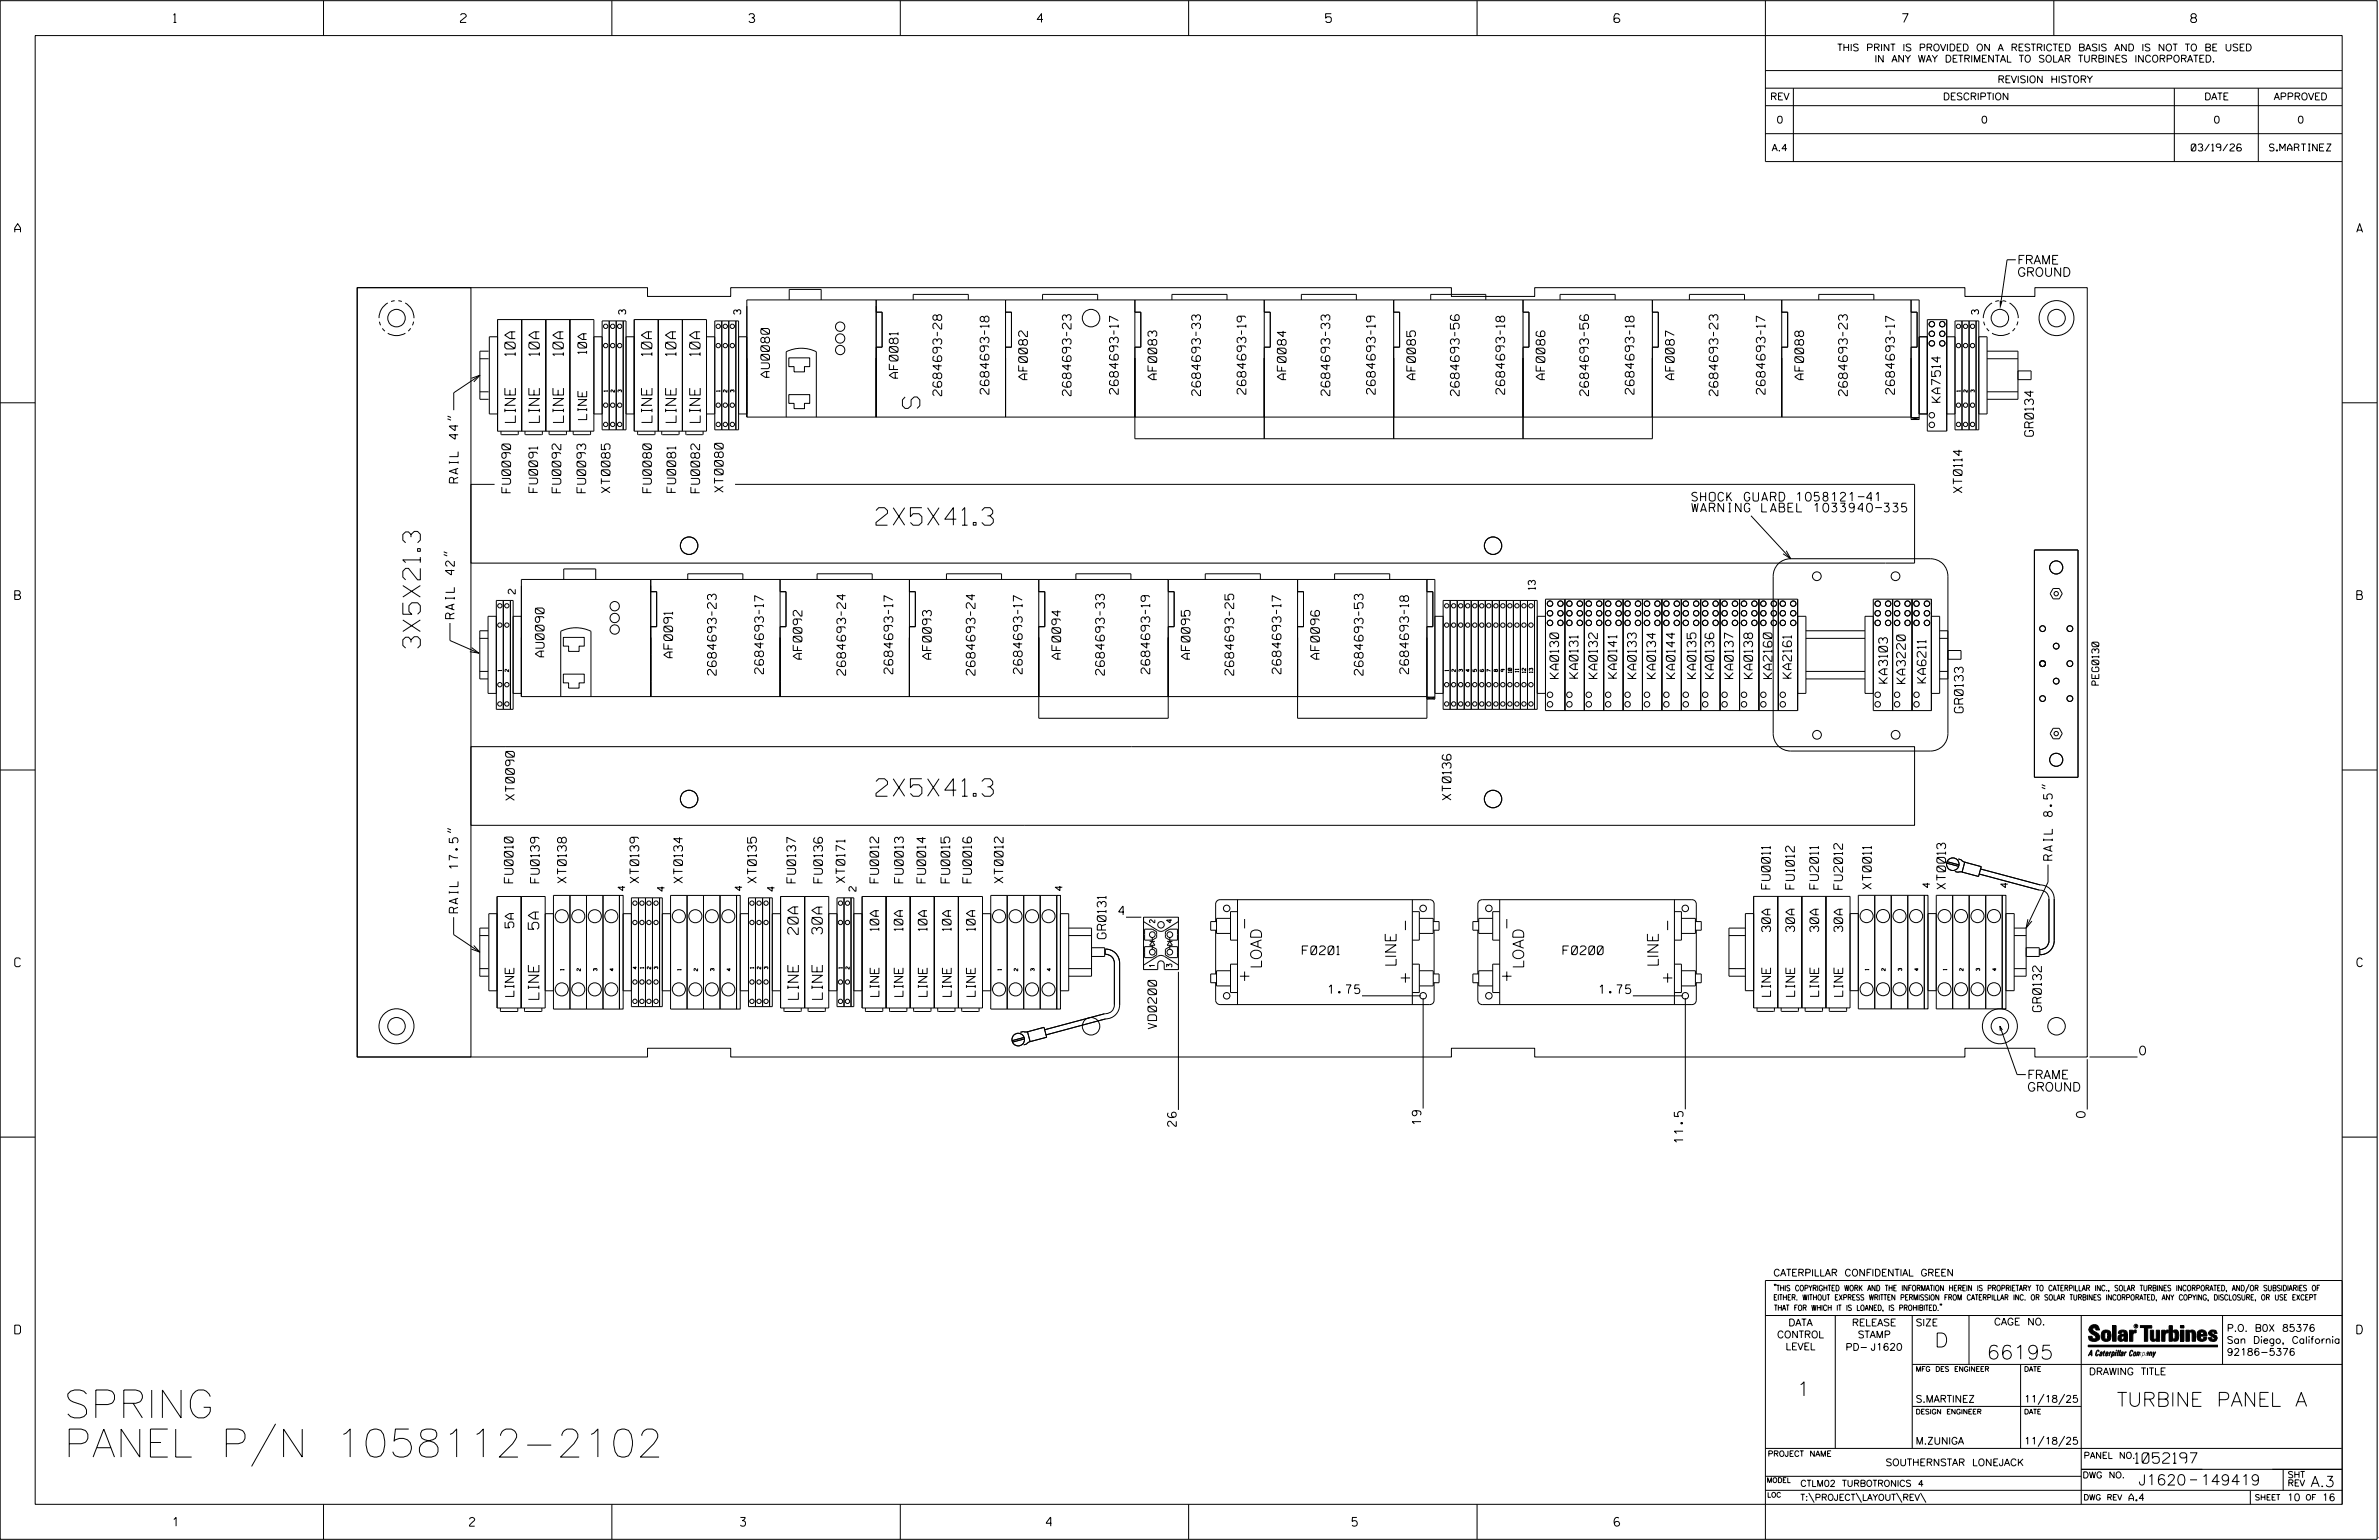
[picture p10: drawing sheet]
<svg xmlns="http://www.w3.org/2000/svg" width="864mm" height="559mm" viewBox="0 0 864 559" stroke-linecap="round" stroke-linejoin="round" font-family="sans-serif">
<defs><g id="words">
<g font-size="10.2">
<text x="23.2" y="514.5">SPRING</text>
<text x="23.2" y="528.7">PANEL P/N 1058112-2102</text>
</g>
<g font-size="6.3">
<text x="333.9" y="148.2" transform="rotate(-90 333.9 148.2)">S</text>
<text x="318" y="190.6">2X5X41.3</text>
<text x="152.6" y="235.2" transform="rotate(-90 152.6 235.2)">3X5X21.3</text>
<text x="318" y="288.9">2X5X41.3</text>
</g>
<g font-size="5.1">
<text x="702.3" y="488.8">D</text>
<text x="721.2" y="493.2">66195</text>
<text x="652.2" y="506.5">1</text>
<text x="768.4" y="510.3">TURBINE PANEL A</text>
</g>
<g font-size="4">
<text x="548.7" y="337.6" transform="rotate(-90 548.7 337.6)">-</text>
<text x="458" y="351.6" transform="rotate(-90 458 351.6)">LOAD</text>
<text x="506.8" y="351" transform="rotate(-90 506.8 351)">LINE</text>
<text x="553.1" y="351.6" transform="rotate(-90 553.1 351.6)">LOAD</text>
<text x="602" y="351" transform="rotate(-90 602 351)">LINE</text>
<text x="607.1" y="357.3" transform="rotate(-90 607.1 357.3)">+</text>
</g>
<g font-size="3.8">
<text x="187" y="129.1" transform="rotate(-90 187 129.1)">10A</text>
<text x="195.8" y="129.1" transform="rotate(-90 195.8 129.1)">10A</text>
<text x="204.5" y="129.1" transform="rotate(-90 204.5 129.1)">10A</text>
<text x="236.6" y="129.1" transform="rotate(-90 236.6 129.1)">10A</text>
<text x="245.4" y="129.1" transform="rotate(-90 245.4 129.1)">10A</text>
<text x="254.1" y="129.1" transform="rotate(-90 254.1 129.1)">10A</text>
<text x="187.1" y="153.3" transform="rotate(-90 187.1 153.3)">LINE</text>
<text x="195.8" y="153.3" transform="rotate(-90 195.8 153.3)">LINE</text>
<text x="204.5" y="153.3" transform="rotate(-90 204.5 153.3)">LINE</text>
<text x="236.7" y="153.3" transform="rotate(-90 236.7 153.3)">LINE</text>
<text x="245.4" y="153.3" transform="rotate(-90 245.4 153.3)">LINE</text>
<text x="254.2" y="153.3" transform="rotate(-90 254.2 153.3)">LINE</text>
<text x="195.6" y="337.2" transform="rotate(-90 195.6 337.2)">5A</text>
<text x="289.8" y="339" transform="rotate(-90 289.8 339)">20A</text>
<text x="298.5" y="339" transform="rotate(-90 298.5 339)">30A</text>
<text x="195.6" y="362.6" transform="rotate(-90 195.6 362.6)">LINE</text>
<text x="289.8" y="362.6" transform="rotate(-90 289.8 362.6)">LINE</text>
<text x="298.5" y="362.6" transform="rotate(-90 298.5 362.6)">LINE</text>
<text x="775.1" y="531">1052197</text>
<text x="776.3" y="538.9">J1620</text>
<text x="798.8" y="538.9">149419</text>
<text x="838.8" y="539.5">A.3</text>
</g>
<g font-size="3.2">
<text x="63" y="8.2">1</text>
<text x="167.2" y="8.2">2</text>
<text x="271.8" y="8.2">3</text>
<text x="376.5" y="8.2">4</text>
<text x="481.2" y="8.2">5</text>
<text x="690.6" y="8.2">7</text>
<text x="795.3" y="8.2">8</text>
<text x="5.4" y="84.3">A</text>
<text x="855.5" y="84.3">A</text>
<text x="732.3" y="95.8">FRAME</text>
<text x="732.3" y="100.3">GROUND</text>
<text x="212.9" y="128.4" transform="rotate(-90 212.9 128.4)">10A</text>
<text x="279.3" y="136.9" transform="rotate(-90 279.3 136.9)">AU0080</text>
<text x="326" y="137.2" transform="rotate(-90 326 137.2)">AF0081</text>
<text x="373" y="137.8" transform="rotate(-90 373 137.8)">AF0082</text>
<text x="419.9" y="137.8" transform="rotate(-90 419.9 137.8)">AF0083</text>
<text x="466.9" y="137.8" transform="rotate(-90 466.9 137.8)">AF0084</text>
<text x="513.8" y="137.8" transform="rotate(-90 513.8 137.8)">AF0085</text>
<text x="560.8" y="137.8" transform="rotate(-90 560.8 137.8)">AF0086</text>
<text x="607.8" y="137.8" transform="rotate(-90 607.8 137.8)">AF0087</text>
<text x="654.7" y="137.8" transform="rotate(-90 654.7 137.8)">AF0088</text>
<text x="341.9" y="143.6" transform="rotate(-90 341.9 143.6)">2684693-28</text>
<text x="359" y="143" transform="rotate(-90 359 143)">2684693-18</text>
<text x="388.8" y="143.6" transform="rotate(-90 388.8 143.6)">2684693-23</text>
<text x="405.9" y="143" transform="rotate(-90 405.9 143)">2684693-17</text>
<text x="435.8" y="143.5" transform="rotate(-90 435.8 143.5)">2684693-33</text>
<text x="452.3" y="143" transform="rotate(-90 452.3 143)">2684693-19</text>
<text x="482.7" y="143.5" transform="rotate(-90 482.7 143.5)">2684693-33</text>
<text x="499.2" y="143" transform="rotate(-90 499.2 143)">2684693-19</text>
<text x="529.7" y="143.6" transform="rotate(-90 529.7 143.6)">2684693-56</text>
<text x="546.2" y="143" transform="rotate(-90 546.2 143)">2684693-18</text>
<text x="576.7" y="143.6" transform="rotate(-90 576.7 143.6)">2684693-56</text>
<text x="593.2" y="143" transform="rotate(-90 593.2 143)">2684693-18</text>
<text x="623.6" y="143.6" transform="rotate(-90 623.6 143.6)">2684693-23</text>
<text x="640.8" y="143" transform="rotate(-90 640.8 143)">2684693-17</text>
<text x="670.6" y="143.6" transform="rotate(-90 670.6 143.6)">2684693-23</text>
<text x="687.7" y="143" transform="rotate(-90 687.7 143)">2684693-17</text>
<text x="704.4" y="146" transform="rotate(-90 704.4 146)">KA7514</text>
<text x="213" y="152.2" transform="rotate(-90 213 152.2)">LINE</text>
<text x="738.2" y="158.3" transform="rotate(-90 738.2 158.3)">GR0134</text>
<text x="166.3" y="175.2" transform="rotate(-90 166.3 175.2)">RAIL 44&quot;</text>
<text x="185.4" y="178.8" transform="rotate(-90 185.4 178.8)">FU0090</text>
<text x="195.2" y="178.7" transform="rotate(-90 195.2 178.7)">FU0091</text>
<text x="203.6" y="178.8" transform="rotate(-90 203.6 178.8)">FU0092</text>
<text x="212.6" y="178.8" transform="rotate(-90 212.6 178.8)">FU0093</text>
<text x="221.5" y="178.8" transform="rotate(-90 221.5 178.8)">XT0085</text>
<text x="236.5" y="178.8" transform="rotate(-90 236.5 178.8)">FU0080</text>
<text x="245.3" y="178.7" transform="rotate(-90 245.3 178.7)">FU0081</text>
<text x="254" y="178.8" transform="rotate(-90 254 178.8)">FU0082</text>
<text x="262.5" y="178.6" transform="rotate(-90 262.5 178.6)">XT0080</text>
<text x="712.2" y="178.8" transform="rotate(-90 712.2 178.8)">XT0114</text>
<text x="614.2" y="185.8">WARNING LABEL 1033940-335</text>
<text x="614.2" y="181.8">SHOCK GUARD 1058121-41</text>
<text x="5.4" y="217.5">B</text>
<text x="855.6" y="217.5">B</text>
<text x="164.9" y="224.5" transform="rotate(-90 164.9 224.5)">RAIL 42&quot;</text>
<text x="197.5" y="238.3" transform="rotate(-90 197.5 238.3)">AU0090</text>
<text x="244.1" y="238.6" transform="rotate(-90 244.1 238.6)">AF0091</text>
<text x="291.1" y="239.2" transform="rotate(-90 291.1 239.2)">AF0092</text>
<text x="338.1" y="239.2" transform="rotate(-90 338.1 239.2)">AF0093</text>
<text x="385" y="239.2" transform="rotate(-90 385 239.2)">AF0094</text>
<text x="432" y="239.2" transform="rotate(-90 432 239.2)">AF0095</text>
<text x="479" y="239.2" transform="rotate(-90 479 239.2)">AF0096</text>
<text x="260" y="245" transform="rotate(-90 260 245)">2684693-23</text>
<text x="277.1" y="244.5" transform="rotate(-90 277.1 244.5)">2684693-17</text>
<text x="307" y="245" transform="rotate(-90 307 245)">2684693-24</text>
<text x="324.1" y="244.5" transform="rotate(-90 324.1 244.5)">2684693-17</text>
<text x="353.9" y="245" transform="rotate(-90 353.9 245)">2684693-24</text>
<text x="371.1" y="244.5" transform="rotate(-90 371.1 244.5)">2684693-17</text>
<text x="400.9" y="245" transform="rotate(-90 400.9 245)">2684693-33</text>
<text x="417.4" y="244.5" transform="rotate(-90 417.4 244.5)">2684693-19</text>
<text x="447.9" y="245" transform="rotate(-90 447.9 245)">2684693-25</text>
<text x="465" y="244.5" transform="rotate(-90 465 244.5)">2684693-17</text>
<text x="494.8" y="245" transform="rotate(-90 494.8 245)">2684693-53</text>
<text x="511.3" y="244.5" transform="rotate(-90 511.3 244.5)">2684693-18</text>
<text x="565.8" y="246.2" transform="rotate(-90 565.8 246.2)">KA0130</text>
<text x="572.8" y="246.1" transform="rotate(-90 572.8 246.1)">KA0131</text>
<text x="579.9" y="246.2" transform="rotate(-90 579.9 246.2)">KA0132</text>
<text x="586.9" y="246.1" transform="rotate(-90 586.9 246.1)">KA0141</text>
<text x="594" y="246.2" transform="rotate(-90 594 246.2)">KA0133</text>
<text x="601" y="246.2" transform="rotate(-90 601 246.2)">KA0134</text>
<text x="608" y="246.2" transform="rotate(-90 608 246.2)">KA0144</text>
<text x="615.6" y="246.2" transform="rotate(-90 615.6 246.2)">KA0135</text>
<text x="622.1" y="246.2" transform="rotate(-90 622.1 246.2)">KA0136</text>
<text x="629.2" y="246.2" transform="rotate(-90 629.2 246.2)">KA0137</text>
<text x="636.2" y="246.2" transform="rotate(-90 636.2 246.2)">KA0138</text>
<text x="643.3" y="246.2" transform="rotate(-90 643.3 246.2)">KA2160</text>
<text x="650.3" y="246.1" transform="rotate(-90 650.3 246.1)">KA2161</text>
<text x="685.2" y="247.9" transform="rotate(-90 685.2 247.9)">KA3103</text>
<text x="691.7" y="248" transform="rotate(-90 691.7 248)">KA3220</text>
<text x="699.1" y="247.8" transform="rotate(-90 699.1 247.8)">KA6211</text>
<text x="712.7" y="258.6" transform="rotate(-90 712.7 258.6)">GR0133</text>
<text x="186.7" y="290.4" transform="rotate(-90 186.7 290.4)">XT0090</text>
<text x="526.7" y="290.3" transform="rotate(-90 526.7 290.3)">XT0136</text>
<text x="745" y="312.2" transform="rotate(-90 745 312.2)">RAIL 8.5&quot;</text>
<text x="186.3" y="320.4" transform="rotate(-90 186.3 320.4)">FU0010</text>
<text x="195.7" y="320.4" transform="rotate(-90 195.7 320.4)">FU0139</text>
<text x="205.6" y="320.4" transform="rotate(-90 205.6 320.4)">XT0138</text>
<text x="231.9" y="320.4" transform="rotate(-90 231.9 320.4)">XT0139</text>
<text x="247.7" y="320.4" transform="rotate(-90 247.7 320.4)">XT0134</text>
<text x="274.6" y="320.4" transform="rotate(-90 274.6 320.4)">XT0135</text>
<text x="288.8" y="320.4" transform="rotate(-90 288.8 320.4)">FU0137</text>
<text x="298.5" y="320.4" transform="rotate(-90 298.5 320.4)">FU0136</text>
<text x="306.7" y="320.3" transform="rotate(-90 306.7 320.3)">XT0171</text>
<text x="319" y="320.4" transform="rotate(-90 319 320.4)">FU0012</text>
<text x="327.9" y="320.4" transform="rotate(-90 327.9 320.4)">FU0013</text>
<text x="336" y="320.4" transform="rotate(-90 336 320.4)">FU0014</text>
<text x="344.8" y="320.4" transform="rotate(-90 344.8 320.4)">FU0015</text>
<text x="352.7" y="320.4" transform="rotate(-90 352.7 320.4)">FU0016</text>
<text x="364.1" y="320.4" transform="rotate(-90 364.1 320.4)">XT0012</text>
<text x="642.6" y="322.6" transform="rotate(-90 642.6 322.6)">FU0011</text>
<text x="651.4" y="322.6" transform="rotate(-90 651.4 322.6)">FU1012</text>
<text x="660.1" y="322.6" transform="rotate(-90 660.1 322.6)">FU2011</text>
<text x="668.9" y="322.7" transform="rotate(-90 668.9 322.7)">FU2012</text>
<text x="679.3" y="322.6" transform="rotate(-90 679.3 322.6)">XT0011</text>
<text x="706.3" y="322.6" transform="rotate(-90 706.3 322.6)">XT0013</text>
<text x="166.2" y="331.2" transform="rotate(-90 166.2 331.2)">RAIL 17.5&quot;</text>
<text x="406.1" y="332">4</text>
<text x="186.5" y="336.7" transform="rotate(-90 186.5 336.7)">5A</text>
<text x="319" y="337.7" transform="rotate(-90 319 337.7)">10A</text>
<text x="327.8" y="337.7" transform="rotate(-90 327.8 337.7)">10A</text>
<text x="336.5" y="337.7" transform="rotate(-90 336.5 337.7)">10A</text>
<text x="345.3" y="337.7" transform="rotate(-90 345.3 337.7)">10A</text>
<text x="354" y="337.7" transform="rotate(-90 354 337.7)">10A</text>
<text x="401.5" y="340.6" transform="rotate(-90 401.5 340.6)">GR0131</text>
<text x="642.7" y="338.1" transform="rotate(-90 642.7 338.1)">30A</text>
<text x="651.4" y="338.1" transform="rotate(-90 651.4 338.1)">30A</text>
<text x="660.2" y="338.1" transform="rotate(-90 660.2 338.1)">30A</text>
<text x="668.9" y="338.1" transform="rotate(-90 668.9 338.1)">30A</text>
<text x="472.8" y="346.4">F0201</text>
<text x="567.4" y="346.4">F0200</text>
<text x="5.4" y="350.8">C</text>
<text x="855.6" y="350.8">C</text>
<text x="186.6" y="361.6" transform="rotate(-90 186.6 361.6)">LINE</text>
<text x="319.1" y="361.6" transform="rotate(-90 319.1 361.6)">LINE</text>
<text x="327.8" y="361.6" transform="rotate(-90 327.8 361.6)">LINE</text>
<text x="336.5" y="361.6" transform="rotate(-90 336.5 361.6)">LINE</text>
<text x="345.3" y="361.6" transform="rotate(-90 345.3 361.6)">LINE</text>
<text x="354" y="361.6" transform="rotate(-90 354 361.6)">LINE</text>
<text x="482.2" y="360.6">1.75</text>
<text x="580.6" y="360.6">1.75</text>
<text x="642.7" y="361.5" transform="rotate(-90 642.7 361.5)">LINE</text>
<text x="651.5" y="361.5" transform="rotate(-90 651.5 361.5)">LINE</text>
<text x="660.2" y="361.5" transform="rotate(-90 660.2 361.5)">LINE</text>
<text x="668.9" y="361.5" transform="rotate(-90 668.9 361.5)">LINE</text>
<text x="741" y="367.1" transform="rotate(-90 741 367.1)">GR0132</text>
<text x="419.9" y="373.3" transform="rotate(-90 419.9 373.3)">VD0200</text>
<text x="776.7" y="382.8">0</text>
<text x="735.9" y="396">GROUND</text>
<text x="735.9" y="391.5">FRAME</text>
<text x="756.9" y="405.5" transform="rotate(-90 756.9 405.5)">0</text>
<text x="427" y="408.7" transform="rotate(-90 427 408.7)">26</text>
<text x="515.8" y="408.1" transform="rotate(-90 515.8 408.1)">19</text>
<text x="611" y="414.7" transform="rotate(-90 611 414.7)">11.5</text>
<text x="5.4" y="484">D</text>
<text x="855.6" y="484">D</text>
<text x="62.8" y="553.8">1</text>
<text x="170.4" y="553.8">2</text>
<text x="268.8" y="553.8">3</text>
<text x="379.8" y="553.8">4</text>
<text x="490.8" y="553.8">5</text>
<text x="585.9" y="553.8">6</text>
</g>
<g font-size="2.5">
<text x="666.9" y="18.5">THIS PRINT IS PROVIDED ON A RESTRICTED BASIS AND IS NOT TO BE USED</text>
<text x="680.5" y="22.6">IN ANY WAY DETRIMENTAL TO SOLAR TURBINES INCORPORATED.</text>
<text x="725.1" y="30">REVISION HISTORY</text>
<text x="642.6" y="36.3">REV</text>
<text x="705.3" y="36.3">DESCRIPTION</text>
<text x="800.2" y="36.3">DATE</text>
<text x="825.4" y="36.3">APPROVED</text>
<text x="644.9" y="44.7">0</text>
<text x="719.1" y="44.7">0</text>
<text x="803.5" y="44.7">0</text>
<text x="834" y="44.7">0</text>
<text x="643.2" y="54.8">A.4</text>
<text x="795.4" y="54.8">03/19/26</text>
<text x="823.8" y="54.8">S.MARTINEZ</text>
<text x="227.1" y="114.1" transform="rotate(-90 227.1 114.1)">3</text>
<text x="268.9" y="114.1" transform="rotate(-90 268.9 114.1)">3</text>
<text x="718.2" y="114.1" transform="rotate(-90 718.2 114.1)">3</text>
<text x="187.1" y="215.5" transform="rotate(-90 187.1 215.5)">2</text>
<text x="557.3" y="213.9" transform="rotate(-90 557.3 213.9)">13</text>
<text x="761.9" y="248.6" transform="rotate(-90 761.9 248.6)">PEG0130</text>
<text x="226.9" y="323.2" transform="rotate(-90 226.9 323.2)">4</text>
<text x="241.2" y="323.4" transform="rotate(-90 241.2 323.4)">4</text>
<text x="269.4" y="323.2" transform="rotate(-90 269.4 323.2)">4</text>
<text x="281.1" y="323.4" transform="rotate(-90 281.1 323.4)">4</text>
<text x="310.7" y="323.4" transform="rotate(-90 310.7 323.4)">2</text>
<text x="385.6" y="323.2" transform="rotate(-90 385.6 323.2)">4</text>
<text x="700.5" y="322" transform="rotate(-90 700.5 322)">4</text>
<text x="728.8" y="322" transform="rotate(-90 728.8 322)">4</text>
<text x="643.8" y="463">CATERPILLAR CONFIDENTIAL GREEN</text>
<text x="645.1" y="485.5">CONTROL</text>
<text x="649.2" y="481.1">DATA</text>
<text x="672.3" y="481.1">RELEASE</text>
<text x="674.4" y="485.5">STAMP</text>
<text x="695.4" y="481.1">SIZE</text>
<text x="723.8" y="480.8">CAGE NO.</text>
<text x="808.4" y="483.1">P.O. B0X 85376</text>
<text x="648.2" y="489.8">LEVEL</text>
<text x="669.9" y="490">PD- J1620</text>
<text x="808.4" y="487.5">San Diego, California</text>
<text x="808.4" y="491.8">92186-5376</text>
<text x="758.3" y="498.9">DRAWING TITLE</text>
<text x="695.4" y="508.9">S.MARTINEZ</text>
<text x="734.8" y="508.9">11/18/25</text>
<text x="695.4" y="524.1">M.ZUNIGA</text>
<text x="734.8" y="524.1">11/18/25</text>
<text x="684.5" y="531.9">SOUTHERNSTAR LONEJACK</text>
<text x="772.8" y="544.6">A.4</text>
<text x="830.2" y="544.6">10</text>
<text x="842.9" y="544.6">16</text>
</g>
<g font-size="2.3">
<text x="756.4" y="529.2">PANEL NO.</text>
<text x="653.5" y="539.4">CTLM02 TURBOTRONICS 4</text>
<text x="756" y="536.3">DWG NO.</text>
<text x="830.4" y="539.3">REV</text>
<text x="830.4" y="536.2">SHT</text>
<text x="653.5" y="544.5">T:\PROJECT\LAYOUT\REV\</text>
</g>
<g font-size="2">
<text x="643.8" y="468.4">&quot;THIS COPYRIGHTED WORK AND THE INFORMATION HEREIN IS PROPRIETARY TO CATERPILLAR INC., SOLAR TURBINES INCORPORATED, AND/OR SUBSIDIARIES OF</text>
<text x="643.8" y="471.8">EITHER. WITHOUT EXPRESS WRITTEN PERMISSION FROM CATERPILLAR INC. OR SOLAR TURBINES INCORPORATED, ANY COPYING, DISCLOSURE, OR USE EXCEPT</text>
<text x="644" y="475.6">THAT FOR WHICH IT IS LOANED, IS PROHIBITED.&quot;</text>
<text x="641.7" y="528.5">PROJECT NAME</text>
<text x="756.3" y="544.3">DWG REV</text>
<text x="818.5" y="544.3">SHEET</text>
<text x="836.9" y="544.3">OF</text>
</g>
<g font-size="1.9">
<text x="419.2" y="334.8" transform="rotate(-90 419.2 334.8)">2</text>
<text x="425.4" y="334.8" transform="rotate(-90 425.4 334.8)">4</text>
<text x="419.2" y="351" transform="rotate(-90 419.2 351)">1</text>
<text x="425.4" y="350.9" transform="rotate(-90 425.4 350.9)">3</text>
</g>
<g font-size="1.8">
<text x="695.4" y="497.6">MFG DES ENGINEER</text>
<text x="734.8" y="497.6">DATE</text>
<text x="695.4" y="513.1">DESIGN ENGINEER</text>
<text x="734.8" y="513.1">DATE</text>
<text x="641.3" y="538">MODEL</text>
<text x="641.5" y="543.3">LOC</text>
</g>
<g font-size="1.3">
<text x="220.5" y="142.1" transform="rotate(-90 220.5 142.1)">1</text>
<text x="223" y="142.3" transform="rotate(-90 223 142.3)">2</text>
<text x="225.6" y="142.3" transform="rotate(-90 225.6 142.3)">3</text>
<text x="261.4" y="142.1" transform="rotate(-90 261.4 142.1)">1</text>
<text x="263.9" y="142.3" transform="rotate(-90 263.9 142.3)">2</text>
<text x="266.5" y="142.3" transform="rotate(-90 266.5 142.3)">3</text>
<text x="711.6" y="142.1" transform="rotate(-90 711.6 142.1)">1</text>
<text x="714.1" y="142.3" transform="rotate(-90 714.1 142.3)">2</text>
<text x="716.7" y="142.3" transform="rotate(-90 716.7 142.3)">3</text>
<text x="182.1" y="243.5" transform="rotate(-90 182.1 243.5)">1</text>
<text x="184.6" y="243.7" transform="rotate(-90 184.6 243.7)">2</text>
<text x="525.8" y="243.5" transform="rotate(-90 525.8 243.5)">1</text>
<text x="528.3" y="243.7" transform="rotate(-90 528.3 243.7)">2</text>
<text x="530.9" y="243.7" transform="rotate(-90 530.9 243.7)">3</text>
<text x="533.4" y="243.7" transform="rotate(-90 533.4 243.7)">4</text>
<text x="536" y="243.7" transform="rotate(-90 536 243.7)">5</text>
<text x="538.5" y="243.7" transform="rotate(-90 538.5 243.7)">6</text>
<text x="541.1" y="243.7" transform="rotate(-90 541.1 243.7)">7</text>
<text x="543.6" y="243.7" transform="rotate(-90 543.6 243.7)">8</text>
<text x="546.2" y="243.7" transform="rotate(-90 546.2 243.7)">9</text>
<text x="548.7" y="244.1" transform="rotate(-90 548.7 244.1)">10</text>
<text x="551.3" y="243.9" transform="rotate(-90 551.3 243.9)">11</text>
<text x="553.8" y="244.1" transform="rotate(-90 553.8 244.1)">12</text>
<text x="556.4" y="244.1" transform="rotate(-90 556.4 244.1)">13</text>
<text x="204.7" y="352.1" transform="rotate(-90 204.7 352.1)">1</text>
<text x="210.7" y="352.3" transform="rotate(-90 210.7 352.3)">2</text>
<text x="216.7" y="352.3" transform="rotate(-90 216.7 352.3)">3</text>
<text x="222.7" y="352.3" transform="rotate(-90 222.7 352.3)">4</text>
<text x="231.1" y="351.6" transform="rotate(-90 231.1 351.6)">4</text>
<text x="233.7" y="351.4" transform="rotate(-90 233.7 351.4)">1</text>
<text x="236.2" y="351.6" transform="rotate(-90 236.2 351.6)">2</text>
<text x="238.8" y="351.6" transform="rotate(-90 238.8 351.6)">3</text>
<text x="247.2" y="352.1" transform="rotate(-90 247.2 352.1)">1</text>
<text x="253.2" y="352.3" transform="rotate(-90 253.2 352.3)">2</text>
<text x="259.2" y="352.3" transform="rotate(-90 259.2 352.3)">3</text>
<text x="265.2" y="352.3" transform="rotate(-90 265.2 352.3)">4</text>
<text x="273.6" y="351.4" transform="rotate(-90 273.6 351.4)">1</text>
<text x="276.2" y="351.6" transform="rotate(-90 276.2 351.6)">2</text>
<text x="278.7" y="351.6" transform="rotate(-90 278.7 351.6)">3</text>
<text x="305.7" y="351.4" transform="rotate(-90 305.7 351.4)">1</text>
<text x="308.3" y="351.6" transform="rotate(-90 308.3 351.6)">2</text>
<text x="363.4" y="352.1" transform="rotate(-90 363.4 352.1)">1</text>
<text x="369.4" y="352.3" transform="rotate(-90 369.4 352.3)">2</text>
<text x="375.4" y="352.3" transform="rotate(-90 375.4 352.3)">3</text>
<text x="381.4" y="352.3" transform="rotate(-90 381.4 352.3)">4</text>
<text x="678.4" y="352" transform="rotate(-90 678.4 352)">1</text>
<text x="684.4" y="352.2" transform="rotate(-90 684.4 352.2)">2</text>
<text x="690.3" y="352.2" transform="rotate(-90 690.3 352.2)">3</text>
<text x="696.3" y="352.2" transform="rotate(-90 696.3 352.2)">4</text>
<text x="706.7" y="352" transform="rotate(-90 706.7 352)">1</text>
<text x="712.7" y="352.2" transform="rotate(-90 712.7 352.2)">2</text>
<text x="718.6" y="352.2" transform="rotate(-90 718.6 352.2)">3</text>
<text x="724.6" y="352.2" transform="rotate(-90 724.6 352.2)">4</text>
</g>
<text font-size=".9" x="775.1" y="481.7">R</text>
</g></defs>
<g fill="none" stroke="#000" stroke-width=".36">
<path d="M.1 .2h862.8v558.4h-862.8zM12.8 12.9h837.4v533h-837.4zM117.4 .2v12.7M222.1 .2v12.7M326.8 .2v12.7M431.5 .2v12.7M536.2 .2v12.7M587.9 5.5l-.5-.5h-1l-.5 1v1.7l.5 .4h1l.6-.4v-.6l-.6-.5h-1l-.5 .5M640.9 .2v58.4h209.3M745.6 .2v12.7M640.9 25.6h209.3M640.9 32h209.3"/>
<path d="M640.9 38.3h209.3M651 32v26.6M789.3 32v26.6M819.8 32v26.6M640.9 48.5h209.3M731.8 94.3h-3.2l-2.2 14.8M129.6 104.4h105.5v3.2h30.2v-3.2h261.6v3.2h30.2v-3.2h156.2v3.2h25.4v-3.2h19v279.1h-19v-3.1h-25.4v3.1h-156.2v-3.1h-30.2v3.1h-261.6v-3.1h-30.2v3.1h-105.5zM129.7 104.4h41.3v279.1h-41.3zM137.7 116.7l.4 1.3M138.8 119.2l.9 1M140.8 109.9a6.3 6.3 0 0 0-3.2 5.5M143.3 109.1l-1.3 .3"/>
<path d="M144.6 109.1l1.3 .3M147.1 109.9a6.3 6.3 0 0 1 3.2 5.6M149.1 119.1l-.9 1.1M150.1 116.7l-.4 1.3M180.6 116h35v40.5h-35zM189.4 116v40.5M198.1 116v40.5M206.9 116v40.5M218.6 116.5h8.7v39.5h-8.7zM221.2 116.5v39.5M223.7 116.5v39.5M226.2 116.5v39.5"/>
<path d="M230.2 116h26.3v40.5h-26.3zM239 116v40.5M247.7 116v40.5M259.5 116.5h8.6v39.5h-8.6zM262 116.5v39.5M264.5 116.5v39.5M267.1 116.5v39.5M286.5 108.8v-3.8h11.6v3.8M318.1 113.3h2.1v12.7h-2.1M318.1 108.8v42.5M331.5 108.8v-2h20v2M365 113.3h2.2v12.7h-2.2"/>
<path d="M365 108.8v42.5M378.5 108.8v-2h20v2M412 113.3h2.1v12.7h-2.1M412 108.8v50.4h187.8v-50.4M425.4 108.8v-2h20v2M458.9 113.3h2.2v12.7h-2.2M458.9 108.8v50.4M472.4 108.8v-2h20v2M505.9 113.3h2.2v12.7h-2.2M505.9 108.8v50.4M519.4 108.8v-2h20v2M552.9 113.3h2.1v12.7h-2.1"/>
<path d="M552.9 108.8v50.4M566.3 108.8v-2h20v2M599.8 113.3h2.2v12.7h-2.2M613.3 108.8v-2h20v2M646.8 113.3h2.1v12.7h-2.1M646.8 108.8v42.5M660.2 108.8v-2h20v2M693.7 108.8v43.4M693.7 113.3h2.2v12.7h-2.2M699.6 116h7.1v40.4h-7.1zM709.7 116.5h8.6v39.5h-8.6zM712.2 116.5v39.5"/>
<path d="M714.8 116.5v39.5M717.3 116.5v39.5M720.1 116.7l.4 1.3M721.2 119.1l.9 1M723.1 109.9a6.3 6.3 0 0 0-3.2 5.5M725.6 109.1l-1.3 .3M727 109.1l1.3 .3M729.5 109.9a6.3 6.3 0 0 1 3.1 5.5M731.4 119.1l-.8 1M732.5 116.7l-.4 1.3M147.2 120.9a6.4 6.4 0 0 1-6.4 0M171.1 137.3l3.1-1.1-2.2 2.4"/>
<path d="M174.2 136.2l-9.5 6.3v6.3M174.2 130.2h3.2M177.4 127.4h-3.2v17.5h3.2M180.6 122.2h-3v28h3M215.6 122.2h3M227.3 122.2h2.9M256.5 122.2h3M268.1 122.2h3M286.3 129.9h7.6v3.1h-1.9v1.9h-3.7v-1.9h-2zM696.7 122.2h2.9M706.7 122.2h3M718.3 122.2h3v28h-3"/>
<path d="M721.3 127.4h11.2v17.5h-11.2M721.3 130.2h11.2M729.5 120.9a6.4 6.4 0 0 1-6.4 0M732.5 134.6h4.8v3.2h-4.8M.1 146.2h12.7M162.5 152l1.2 .5M162.5 151l1.2 .5M174.2 142.2h3.2M181.9 156.5v.9l.2 .3h5.8l.2-.3v-.9M190.6 156.5v.9l.3 .3h5.7l.3-.3v-.9M199.3 156.5v.9l.3 .3h5.8l.2-.3v-.9M208.1 156.5v.9l.2 .3h5.8l.3-.3v-.9"/>
<path d="M215.6 150.2h3M227.3 150.2h2.9M231.5 156.5v.9l.2 .3h5.8l.3-.3v-.9M240.2 156.5v.9l.3 .3h5.7l.3-.3v-.9M249 156.5v.9l.2 .3h5.8l.2-.3v-.9M256.5 150.2h3M268.1 150.2h3M285.4 151.3v-23.7a12.4 12.4 0 0 1 10.9 0v23.7M286.3 143.2h7.6v3.2h-1.9v1.9h-3.7v-1.9h-2zM693.7 151.3h-422.6v-42.5h425.6v43.4M693.7 152.2h3M696.7 150.2h2.9"/>
<path d="M696.7 152.2l-3-.7h3l-3 .7M706.7 150.2h3M721.3 142.2h11.2M850.2 146.2h12.7M179.5 175.8h-8.5v28.5h513.3M266.8 175.8h428.2v28.5h-10.6M635.6 187.1l14.4 15.6M648.4 199.8l1.6 2.9-2.7-1.8M738.5 199.6h15.8v82.4h-15.8zM161.1 201.2l1.2 .5M161.1 200.2l1.2 .5M180.2 217.9h6.1v39.5h-6.1z"/>
<path d="M182.7 217.9v39.5M185.3 217.9v39.5M204.6 210.3v-3.9h11.7v3.9M236.2 214.7h2.2v12.7h-2.2M236.2 210.3v42.5M249.7 210.3v-2.1h20v2.1M283.2 214.7h2.1v12.7h-2.1M283.2 210.3v42.5M296.6 210.3v-2.1h20v2.1M330.1 214.7h2.2v12.7h-2.2M330.1 210.3v42.5M343.6 210.3v-2.1h20v2.1"/>
<path d="M377.1 214.7h2.2v12.7h-2.2M377.1 210.3v50.3h47v-50.3M390.6 210.3v-2.1h19.9v2.1M424.1 214.7h2.1v12.7h-2.1M437.5 210.3v-2.1h20v2.1M471 214.7h2.2v12.7h-2.2M484.5 210.3v-2.1h20v2.1M518 210.3v50.3h-47v-50.3M518 214.7h2.1v12.7h-2.1M523.9 217.9h34.1v39.5h-34.1zM526.4 217.9v39.5M529 217.9v39.5"/>
<path d="M531.5 217.9v39.5M534.1 217.9v39.5M536.6 217.9v39.5M539.2 217.9v39.5M541.7 217.9v39.5M544.3 217.9v39.5M546.8 217.9v39.5M549.4 217.9v39.5M551.9 217.9v39.5M554.5 217.9v39.5M557 217.9v39.5M561 217.4h91.6v40.4h-91.6z"/>
<path d="M568.1 217.4v40.4M575.1 217.4v40.4M582.2 217.4v40.4M589.2 217.4v40.4M596.2 217.4v40.4M603.3 217.4v40.4M610.3 217.4v40.4M617.4 217.4v40.4M624.4 217.4v40.4M631.5 217.4v40.4M638.5 217.4v40.4M645.5 204.6l2.4-1.5 2.1-.4h50.8a6.3 6.3 0 0 1 6.3 6.4v57.1a6.3 6.3 0 0 1-6.3 6.3h-50.8a6.3 6.3 0 0 1-6.3-6.3v-57.1l.3-2.1z"/>
<path d="M645.5 217.4v40.4M680 217.4h21.1v40.4h-21.1zM687 217.4v40.4M694.1 217.4v40.4M745.3 213.5h2.2l1.1 1.9-1.1 1.9h-2.2l-1.1-1.9zM163.3 226.1v6.3l10.5 4.6M171.2 235l2.6 2-3.2-.5M174.2 231.6h3M177.2 228.9h-3v17.4h3M180.2 223.6h-3v28h3M186.3 223.6h3M204.5 231.3h7.6v3.2h-1.9v1.9h-3.8v-1.9h-1.9z"/>
<path d="M520.9 223.6h3M558 223.6h3M652.6 223.6h3v28h-3M655.6 231.6h21.4M655.6 228.9h21.4M680 223.6h-3v28h3M701.1 223.6h3v28h-3M704.1 231.6h3M704.1 228.9h3M707.1 236h4.8v3.2h-4.8M174.2 243.6h3M186.3 251.6h3"/>
<path d="M203.6 252.8v-23.7a12.5 12.5 0 0 1 10.9 0v23.7M204.5 244.6h7.6v3.2h-1.9v1.9h-3.8v-1.9h-1.9zM518 252.8h-328.7v-42.5h331.6v43.3M518 252.9l2.9 .7h-2.9l2.9-.7zM520.9 251.6h3M558 251.6h3M655.6 243.6h21.4M655.6 246.3h21.4M704.1 243.6h3M704.1 246.3h3M.1 279.4h12.7M171 270.9h524v28.6h-524z"/>
<path d="M745.3 264.3h2.2l1.1 1.9-1.1 1.9h-2.2l-1.1-1.9zM850.2 279.4h12.7M741.2 285.7l1.3 .5M741.2 284.7l1.3 .6M162.4 301.6l1.3 .5M162.4 300.6l1.3 .5M706.6 313.2l4.4 1.2M706.8 312.7l4.4 1.1M709.6 316.2l1.1 .3h1.8M710.9 311.7l1 .3 1.6 .9M713.2 312.8l6 1.7-1 3.5-5.9-1.6zM719 315.3l21.6 5.8a5.1 5.1 0 0 1 5.1 5.1v15.1a5.1 5.1 0 0 1-5.2 5.1v-1.9a3.2 3.2 0 0 0 3.3-3.2v-15.1a3.3 3.3 0 0 0-3.7-3.3l-21.6-5.8"/>
<path d="M743.4 313.7v6.4l-7.9 16.7M164.7 332.8v6.3l9.5 6.4M174.2 339.5h3.1M177.3 336.8h-3.1v17.4h3.1M180.4 331.5h-3v28h3M180.4 325.3h17.5v40.5h-17.5zM189.2 325.3v40.5M197.9 331.5h3M200.9 324.9h24v41.2h-24zM206.9 324.9v41.2M212.9 324.9v41.2M218.9 324.9v41.2"/>
<path d="M224.9 324.9h1.3v41.2h-1.3zM229.2 331.5h-3v28h3M229.2 325.8h11.2v39.5h-11.2zM231.8 325.8v39.5M234.3 325.8v39.5M236.9 325.8v39.5M239.4 325.8v39.5M240.4 331.5h3M243.4 324.9h24v41.2h-24zM249.4 324.9v41.2M255.4 324.9v41.2M261.4 324.9v41.2"/>
<path d="M267.4 324.9h1.3v41.2h-1.3zM271.7 325.8h8.7v39.5h-8.7zM271.7 331.5h-3v28h3M274.2 325.8v39.5M276.8 325.8v39.5M279.4 325.8v39.5M280.4 331.5h3M283.4 325.3h17.4v40.5h-17.4zM292.1 325.3v40.5M300.8 331.5h3M303.8 325.8h6.2v39.5h-6.2zM306.4 325.8v39.5"/>
<path d="M308.9 325.8v39.5M310 331.5h2.9M312.9 325.3h43.8v40.5h-43.8zM321.7 325.3v40.5M330.4 325.3v40.5M339.2 325.3v40.5M347.9 325.3v40.5M356.7 331.5h3M359.7 324.9h23.9v41.2h-23.9zM365.6 324.9v41.2M371.6 324.9v41.2M377.6 324.9v41.2"/>
<path d="M383.6 324.9h1.4v41.2h-1.4zM385 331.5h2.9v28h-2.9zM387.9 336.8h8.3v17.4h-8.3M387.9 339.5h8.3M408.8 332.8h5.5M415.1 332.8h12.7v19h-5.2v-2a1.18 1.18 0 0 0-1.2-1.1 1.18 1.18 0 0 0-1.1 1.1v2h-5.2zM415.1 334.4l5.1 3.2a2.21 2.21 0 0 0 2.5 0l5.1-3.2M415.5 337.1h2.8l1.6 1v2.1l-1.6 .9h-2.8zM423.1 338.1l1.5-1h2.8v4h-2.8l-1.5-.9zM441.3 334.4v-6.4a1.63 1.63 0 0 1 1.6-1.5h76.1a1.57 1.57 0 0 1 1.6 1.5v6.4M441.3 337.5v15.9M441.6 334.4h-2.1v3.1h2.1"/>
<path d="M446.7 333.2h-5.1v5.5h5.1M449.2 330.8h-2.5v10.3h2.5M449.2 326.5v38M451.8 333.5v3.4M510.2 334.1v3.4M512.7 330.8h2.5v10.3h-2.5M512.7 326.5v38M515.2 333.2h5.1v5.5h-5.1M520.3 334.4h2.1v3.1h-2.1M520.6 337.5v15.9M536.5 334.4v-6.4a1.57 1.57 0 0 1 1.6-1.5h76.1a1.57 1.57 0 0 1 1.6 1.5v6.4M536.5 337.5v15.9"/>
<path d="M536.8 334.4h-2.1v3.1h2.1M541.9 333.2h-5.1v5.5h5.1M544.4 326.5v38M544.4 330.8h-2.5v10.3h2.5M605.4 334.1v3.4M607.8 330.8h2.6v10.3h-2.6M607.8 326.5v38M610.4 333.2h5.1v5.5h-5.1M615.5 334.4h2.1v3.1h-2.1M615.8 337.5v15.9M627.6 339.5h6M633.6 336.8h-6v17.4h6"/>
<path d="M636.6 325.3h35v40.4h-35zM636.6 331.5h-3v28h3M645.3 325.3v40.4M654.1 325.3v40.4M662.8 325.3v40.4M671.6 331.5h3M674.6 324.9h23.9v41.2h-23.9zM680.5 324.9v41.2M686.5 324.9v41.2M692.5 324.9v41.2M698.5 324.9h1.4v41.2h-1.4zM702.9 331.5h-3v28h3"/>
<path d="M702.9 324.9h23.9v41.2h-23.9zM708.8 324.9v41.2M714.8 324.9v41.2M720.8 324.9v41.2M726.8 324.9h1.4v41.2h-1.4zM728.2 331.5h3v28h-3zM731.2 339.5h4.3M731.2 336.8h4.3M735.5 336.8v17.4h-4.3M736.1 333.6l-.6 3.2 2.1-2.6M172 343.1l2.2 2.4-3.1-1.1M174.2 351.5h3.1"/>
<path d="M197.9 359.5h3M240.4 359.5h3M280.4 359.5h3M300.8 359.5h3M310 359.5h2.9M356.7 359.5h3M387.9 351.5h8.3M396.2 343.9h4.8v3.2h-4.8M415.1 350.2l5.1-3.2a2.4 2.4 0 0 1 2.5 0l5.1 3.2M415.5 343.5h2.8l1.6 1v2l-1.6 1h-2.8zM417.3 341.6h1.9M418.3 340.2v1.4"/>
<path d="M418.3 343v1.5M418.3 341.6l.9 1.4h-1.9zM423.1 344.5l1.5-1h2.8v4h-2.8l-1.5-1zM423.7 341.6h1.9M424.6 340.2v1.4M424.6 343v1.5M424.6 341.6l1 1.4h-1.9zM427.8 352.6v50.1M441.3 356.6v6.3a1.63 1.63 0 0 0 1.6 1.6h76.1a1.57 1.57 0 0 0 1.6-1.6v-6.3M441.6 353.4h-2.1v3.2h2.1M446.7 352.2h-5.1v5.6h5.1M449.2 349.8h-2.5v10.4h2.5"/>
<path d="M450.1 354.2h3.4M451.8 352.5v3.4M508.5 354.9h3.4M510.2 353.2v3.4M512.7 349.8h2.5v10.4h-2.5M515.2 352.2h5.1v5.6h-5.1M520.3 353.4h2.1v3.2h-2.1M536.5 356.6v6.3a1.57 1.57 0 0 0 1.6 1.6h76.1a1.57 1.57 0 0 0 1.6-1.6v-6.3M536.8 353.4h-2.1v3.2h2.1M541.9 352.2h-5.1v5.6h5.1M544.4 349.8h-2.5v10.4h2.5M545.3 354.2h3.4"/>
<path d="M547 352.5v3.4M607.8 349.8h2.6v10.4h-2.6M610.4 352.2h5.1v5.6h-5.1M615.5 353.4h2.1v3.2h-2.1M627.6 351.5h6M671.6 359.5h3M731.2 351.5h4.3M735.5 343.9h4.8v3.2h-4.8M181.6 365.8v1l.3 .2h5.8l.3-.2v-1M190.4 365.8v1l.2 .2h5.9l.2-.2v-1M284.6 365.8v1l.2 .2h5.8l.3-.2v-1M293.3 365.8v1l.3 .2h5.8l.2-.2v-1"/>
<path d="M314.1 365.8v1l.3 .2h5.8l.3-.2v-1M322.9 365.8v1l.2 .2h5.9l.2-.2v-1M331.6 365.8v1l.3 .2h5.8l.3-.2v-1M340.4 365.8v1l.2 .2h5.8l.3-.2v-1M349.1 365.8v1l.3 .2h5.8l.2-.2v-1M371.8 376.4l-4.4 1.2M371.9 377l-4.4 1.1M373 374.4l6-1.6 .9 3.6-6 1.6zM373.2 374.3h-1.7l-1.1 .3M374.2 377.9l-1.6 .9-1 .3M379.2 373.7l21.7-5.8a3.3 3.3 0 0 0 3.6-3.3v-15.1a3.1 3.1 0 0 0-3.3-3.2v-1.9a5.1 5.1 0 0 1 5.2 5.1v15.1a5.1 5.1 0 0 1-5 5.1l-21.7 5.8M494.4 361.4h21.4"/>
<path d="M516.6 362.1v40.1M592.7 361.4h18.3M611.8 362.1v40.4M637.8 365.7v1l.3 .3h5.8l.2-.3v-1M646.6 365.7v1l.2 .3h5.8l.3-.3v-1M655.3 365.7v1l.3 .3h5.8l.2-.3v-1M664 365.7v1l.3 .3h5.8l.2-.3v-1M726 372.4l6.2 17.5h3.2M726.9 373.7l-.9-1.3 .1 1.6M757.7 384.4v18.2M758.5 383.5h17.4M.1 412.6h12.7"/>
<path d="M850.2 412.6h12.7M640.9 477.3h209.3M644.2 466.1l-.1 .4M644.7 466.1l-.2 .4M666.2 477.3v48.3M694.2 477.3v48.3M704.4 473.3l-.1 .4M704.8 473.3l-.1 .4M714.8 477.3v17.8M755.5 477.3v68.6M806.8 477.3v17.8M816.5 466l-1.4 3.1"/>
<path d="M850.2 464.6h-209.3v94M850.2 464.8v81.1M694.2 495.1h156M733.5 495.1v30.5M758.6 481.4a2.02 2.02 0 0 1 3.1-.1l.5 1.3h-1.3l-.2-.6-.4-.2-.6 .1-.1 .4 .4 .7a2.46 2.46 0 0 1 2.2 2.9 2.83 2.83 0 0 1-3.8 .3l-.3-1.3h1.3l.2 .7 .6 .3 .5-.2 .2-.5-.4-.6-1.9-1.2-.4-.9zM759.2 491.3h-.7l.7-1.2v1.9h.2l-.1-2.1-1.3 2.1 .5-.5h.7M761.3 490l.3-.2 .4 .3-.1 .3-.3-.4-.4 .3-.3 1.6h.4l.4-.5-.3 .6-.4 .1-.3-.4zM762.6 490.6l.5-.1-.1 1.4h-.9a.74 .74 0 0 1 .9-.8l-.3 .7-.5 .1 .2-.5 .6-.2v-.5l-.7 .2zM763 483.2a2.17 2.17 0 0 1 3.1 0l.3 1.4-.3 1.5a2.17 2.17 0 0 1-3.1 0l-.3-1.5zM763.6 490.5l.4-.4 .2 .6h-.3l-.3 .9 .2 .4-.3-.1zM764.1 483.7l.5-.4 .4 .3v2.2l-.4 .2-.5-.2zM764.6 491.1l.6 .2v-.7l-.4-.1-.4 .6-.1 .8h.6"/>
<path d="M764.6 491.1l-.1 .8h.4M764.6 482.6v.8M764.8 490.7l.4 .1v.3h-.6zM765 491.5l-.1 .4zM766 490.5l-.5 1.5zM766 490.8l.4-.3-.4 .4M766.9 481h1.3v5.7h-1.3zM767 490.8l.5 .1-.3 .8-.4 .2zM767.3 490.5h-.5l-.5 2M767.3 490.5a.8 .8 0 0 1 .2 1 .8 .8 0 0 1-.9 .4l-.1 .6M767.3 490.5l-.1 .2M768.1 490.5l-.4 1.5z"/>
<path d="M768.2 489.9h.3l-.1 .2h-.2zM769 489.9l-.5 2.1zM769.7 489.9l-.6 2.1zM770.1 491.4l.5-.3-.5 .8zM770.4 491.9h.1M770.6 491.1l.1-.4-.7 .2 .1-.3 .6-.1 .2 .3-.5 1.1M770.6 491.1a.74 .74 0 0 0-.8 .8h.6M771 484.8h-.7l-.3 .6 .4 .7 .5-.3 .1-2.4h-.8l-.1 .4h-1.2a1.71 1.71 0 0 1 1.8-1.3 1.71 1.71 0 0 1 1.6 1.4v2.8h-1.1l-.1-.6M771 484.2l-1.5 .1a1.41 1.41 0 0 0 0 2.4l.5 .1 1.1-.7M771.2 486.1h-.1M771.4 490.5l.1 .3 .4-.3-.9 1.5zM771.5 490.8h.1"/>
<path d="M773 482.7h1.2v.5l.5-.5 .7-.1v1h-.6l-.5 .4-.1 2.7h-1.2zM773.3 490.3l.6-.4 .4 .2-.1 .4-.3-.4a1.28 1.28 0 0 0-.5 1.8l.6-.4-.1 .4-.8 .1zM774.7 490.8l.5-.3a.88 .88 0 0 1 .2 .9 .88 .88 0 0 1-.7 .7l-.2-.2zM774.8 490.9h.5l-.3 1h-.3l-.2-.2zM775.2 490.5l-.1 .2M776.8 481h4.3v.9h-1.5v4.8h-1.3M776.8 490.6l-.8 .2v-.3l-.4 1.5 .8-1.3v1.3l.3-1.2M779.3 491.1h.4M779.6 490.5h.3l-.3 1.4M779.6 490.7h.2l-.1 .4M779.7 491.1l-.1 .4M779.7 491.1l-.4 .2"/>
<path d="M780.1 492l.4-1.5 .1 .3 .3-.3 .3 .2-.3 1.3v-1.3l-.7 1.3M780.6 482.7h1.2v2.7l.1 .4 .4 .3 .4-.7v-2.7h1.2l.1 4h-1.3v-.5l-1.1 .6-.7-.3-.3-.7zM781.6 492.5l1-2-.8 1.3-.2-1.3-.2 2M784.7 482.7h1.2v.5l.5-.5 .7-.1v1h-.5l-.6 .4-.1 2.7h-1.2zM787.4 481h1.2v2a1.4 1.4 0 0 1 2.2 .2l.1 1.4-.4 1.9-1.5 .1-.4-.5v-1l.5 .9 .5-.3v-2.1l-.5-.4-.5 .7v2.8h-1.2zM791.5 482.7h1.3v4h-1.3zM791.5 481h1.3v.9h-1.3zM793.5 482.7h1.3v.4l.7-.5 1.1 .2 .4 .6v3.3h-1.2l-.3-3.4-.7 .2v3.2h-1.3zM794.8 483.1h.1M797.7 483.2a1.92 1.92 0 0 1 2.4-.5 1.92 1.92 0 0 1 1 2.1h-2.3v.8l.6 .5 .5-.3v-.5h1.2a1.83 1.83 0 0 1-2.1 1.4 1.83 1.83 0 0 1-1.5-2.1zM798.8 484.2v.6M799.1 483.4h.6l.2 .8h-1.1z"/>
<path d="M804.6 482.9a1.84 1.84 0 0 0-2.9 .8 3.3 3.3 0 0 0 2.2 1.9l-.5 .5-.4-.3-.1-.4h-1.2l.1 .6a1.92 1.92 0 0 0 2.9 .4M804.9 483.8h-1.2l-.2-.6-.5 .1-.1 .3 .1 .3 1.8 .9M805.1 488.1h-47.1v.6h47.1M100 516.6l-8.7 15.5M694.2 510.3h61.3M742 505.8l-2.2 3.9M749.5 505.8l-2.2 3.9M640.9 525.6h209.2M640.9 535.7h114.6M742 521.1l-2.2 3.8M749.5 521.1l-2.2 3.8M755.5 533.2h94.7"/>
<path d="M795 537h2.6M828.8 533.2v7.6M117.4 545.9v12.7M222.1 545.9v12.7M326.8 545.9v12.7M431.5 545.9v12.7M536.2 545.9v12.7M640.9 540.8h209.3M656.6 541.7l2 3.5M673.8 541.7l1.9 3.5M688.4 541.7l2 3.5M697.2 541.7l1.9 3.5"/>
<path d="M816.9 541v4.9M863.5 558h.1"/>
<circle cx="143.9" cy="115.4" r="3.2"/>
<circle cx="219.9" cy="118.4" r=".79"/>
<circle cx="222.4" cy="118.4" r=".79"/>
<circle cx="224.9" cy="118.4" r=".79"/>
<circle cx="260.7" cy="118.4" r=".79"/>
<circle cx="263.3" cy="118.4" r=".78"/>
<circle cx="265.8" cy="118.4" r=".79"/>
<circle cx="305" cy="118.5" r="1.7"/>
<circle cx="396.1" cy="115.4" r="3.2"/>
<circle cx="701.3" cy="117.6" r="1"/>
<circle cx="705.1" cy="117.6" r=".99"/>
<circle cx="710.9" cy="118.4" r=".79"/>
<circle cx="713.5" cy="118.4" r=".79"/>
<circle cx="716.1" cy="118.4" r=".79"/>
<circle cx="726" cy="115.4" r="3.2"/>
<circle cx="746.5" cy="115.4" r="6.3"/>
<circle cx="746.5" cy="115.4" r="3.2"/>
<circle cx="219.9" cy="125.4" r=".8"/>
<circle cx="222.4" cy="125.4" r=".8"/>
<circle cx="224.9" cy="125.4" r=".8"/>
<circle cx="260.7" cy="125.4" r=".8"/>
<circle cx="263.3" cy="125.4" r=".79"/>
<circle cx="265.8" cy="125.4" r=".8"/>
<circle cx="305" cy="127" r="1.7"/>
<circle cx="305" cy="122.8" r="1.69"/>
<circle cx="701.3" cy="124.6" r="1"/>
<circle cx="701.3" cy="121.1" r="1"/>
<circle cx="705.1" cy="124.6" r=".99"/>
<circle cx="705.1" cy="121.1" r=".99"/>
<circle cx="710.9" cy="125.4" r=".8"/>
<circle cx="713.5" cy="125.4" r=".8"/>
<circle cx="716.1" cy="125.4" r=".8"/>
<circle cx="219.9" cy="154" r=".8"/>
<circle cx="219.9" cy="147" r=".79"/>
<circle cx="222.4" cy="154" r=".8"/>
<circle cx="222.4" cy="147" r=".79"/>
<circle cx="224.9" cy="154" r=".8"/>
<circle cx="225" cy="147" r=".79"/>
<circle cx="260.7" cy="154" r=".8"/>
<circle cx="260.7" cy="147" r=".79"/>
<circle cx="263.3" cy="154" r=".79"/>
<circle cx="263.3" cy="147" r=".79"/>
<circle cx="265.8" cy="154" r=".8"/>
<circle cx="265.8" cy="147" r=".79"/>
<circle cx="701.3" cy="150.7" r=".99"/>
<circle cx="701.3" cy="154.2" r=".99"/>
<circle cx="710.9" cy="154" r=".8"/>
<circle cx="710.9" cy="147" r=".79"/>
<circle cx="713.5" cy="154" r=".8"/>
<circle cx="713.5" cy="147" r=".79"/>
<circle cx="716.1" cy="154" r=".8"/>
<circle cx="716.1" cy="147" r=".79"/>
<circle cx="250.1" cy="198" r="3.2"/>
<circle cx="250.2" cy="198" r="3.2"/>
<circle cx="542" cy="198" r="3.2"/>
<circle cx="181.4" cy="219.8" r=".78"/>
<circle cx="184" cy="219.8" r=".78"/>
<circle cx="223.1" cy="220" r="1.7"/>
<circle cx="525.2" cy="219.8" r=".78"/>
<circle cx="527.7" cy="219.8" r=".78"/>
<circle cx="530.2" cy="219.8" r=".78"/>
<circle cx="532.8" cy="219.8" r=".78"/>
<circle cx="535.4" cy="219.8" r=".78"/>
<circle cx="537.9" cy="219.8" r=".78"/>
<circle cx="540.4" cy="219.8" r=".78"/>
<circle cx="543" cy="219.8" r=".78"/>
<circle cx="545.5" cy="219.8" r=".78"/>
<circle cx="548.1" cy="219.8" r=".78"/>
<circle cx="550.7" cy="219.8" r=".78"/>
<circle cx="553.2" cy="219.8" r=".78"/>
<circle cx="555.7" cy="219.8" r=".78"/>
<circle cx="562.7" cy="219" r="1"/>
<circle cx="566.5" cy="219" r=".99"/>
<circle cx="569.7" cy="219" r=".99"/>
<circle cx="573.5" cy="219" r="1"/>
<circle cx="576.7" cy="219" r="1"/>
<circle cx="580.5" cy="219" r=".99"/>
<circle cx="583.8" cy="219" r=".99"/>
<circle cx="587.6" cy="219" r="1"/>
<circle cx="590.8" cy="219" r=".99"/>
<circle cx="594.6" cy="219" r="1"/>
<circle cx="597.9" cy="219" r="1"/>
<circle cx="601.7" cy="219" r=".99"/>
<circle cx="604.9" cy="219" r=".99"/>
<circle cx="608.7" cy="219" r="1"/>
<circle cx="612" cy="219" r="1"/>
<circle cx="615.7" cy="219" r=".99"/>
<circle cx="619" cy="219" r="1"/>
<circle cx="622.8" cy="219" r=".99"/>
<circle cx="626" cy="219" r=".99"/>
<circle cx="629.8" cy="219" r="1"/>
<circle cx="633.1" cy="219" r="1"/>
<circle cx="636.9" cy="219" r=".99"/>
<circle cx="640.1" cy="219" r=".99"/>
<circle cx="643.9" cy="219" r=".99"/>
<circle cx="647.2" cy="219" r=".99"/>
<circle cx="651" cy="219" r="1"/>
<circle cx="659.5" cy="209.1" r="1.59"/>
<circle cx="681.6" cy="219" r="1"/>
<circle cx="685.4" cy="219" r=".99"/>
<circle cx="688.1" cy="209.1" r="1.59"/>
<circle cx="688.7" cy="219" r=".99"/>
<circle cx="692.5" cy="219" r=".99"/>
<circle cx="695.7" cy="219" r=".99"/>
<circle cx="699.5" cy="219" r="1"/>
<circle cx="746.4" cy="215.4" r=".8"/>
<circle cx="746.4" cy="205.9" r="2.38"/>
<circle cx="181.5" cy="226.8" r=".79"/>
<circle cx="184" cy="226.8" r=".79"/>
<circle cx="223.2" cy="228.4" r="1.7"/>
<circle cx="223.2" cy="224.2" r="1.69"/>
<circle cx="525.2" cy="226.8" r=".79"/>
<circle cx="527.7" cy="226.8" r=".79"/>
<circle cx="530.2" cy="226.8" r=".79"/>
<circle cx="532.8" cy="226.8" r=".79"/>
<circle cx="535.4" cy="226.8" r=".79"/>
<circle cx="537.9" cy="226.8" r=".79"/>
<circle cx="540.4" cy="226.8" r=".79"/>
<circle cx="543" cy="226.8" r=".79"/>
<circle cx="545.6" cy="226.8" r=".79"/>
<circle cx="548.1" cy="226.8" r=".79"/>
<circle cx="550.7" cy="226.8" r=".79"/>
<circle cx="553.2" cy="226.8" r=".79"/>
<circle cx="555.8" cy="226.8" r=".79"/>
<circle cx="562.7" cy="226" r="1"/>
<circle cx="562.7" cy="222.5" r="1"/>
<circle cx="566.5" cy="226" r=".99"/>
<circle cx="566.5" cy="222.5" r=".99"/>
<circle cx="569.7" cy="226" r=".99"/>
<circle cx="569.7" cy="222.5" r=".99"/>
<circle cx="573.5" cy="222.5" r="1"/>
<circle cx="573.5" cy="226" r="1"/>
<circle cx="576.7" cy="222.5" r="1"/>
<circle cx="576.7" cy="226" r="1"/>
<circle cx="580.5" cy="222.5" r=".99"/>
<circle cx="580.5" cy="226" r=".99"/>
<circle cx="583.8" cy="226" r=".99"/>
<circle cx="583.8" cy="222.5" r=".99"/>
<circle cx="587.6" cy="222.5" r="1"/>
<circle cx="587.6" cy="226" r="1"/>
<circle cx="590.8" cy="222.5" r=".99"/>
<circle cx="590.8" cy="226" r=".99"/>
<circle cx="594.6" cy="226" r="1"/>
<circle cx="594.6" cy="222.5" r="1"/>
<circle cx="597.9" cy="226" r="1"/>
<circle cx="597.9" cy="222.5" r="1"/>
<circle cx="601.7" cy="222.5" r=".99"/>
<circle cx="601.7" cy="226" r=".99"/>
<circle cx="604.9" cy="222.5" r=".99"/>
<circle cx="604.9" cy="226" r=".99"/>
<circle cx="608.7" cy="226" r="1"/>
<circle cx="608.7" cy="222.5" r="1"/>
<circle cx="612" cy="226" r="1"/>
<circle cx="612" cy="222.5" r="1"/>
<circle cx="615.7" cy="222.5" r=".99"/>
<circle cx="615.7" cy="226" r=".99"/>
<circle cx="619" cy="222.5" r="1"/>
<circle cx="619" cy="226" r="1"/>
<circle cx="622.8" cy="222.5" r=".99"/>
<circle cx="622.8" cy="226" r=".99"/>
<circle cx="626" cy="226" r=".99"/>
<circle cx="626" cy="222.5" r=".99"/>
<circle cx="629.8" cy="222.5" r="1"/>
<circle cx="629.8" cy="226" r="1"/>
<circle cx="633.1" cy="222.5" r="1"/>
<circle cx="633.1" cy="226" r="1"/>
<circle cx="636.9" cy="222.5" r=".99"/>
<circle cx="636.9" cy="226" r=".99"/>
<circle cx="640.1" cy="222.5" r=".99"/>
<circle cx="640.1" cy="226" r=".99"/>
<circle cx="643.9" cy="222.5" r=".99"/>
<circle cx="643.9" cy="226" r=".99"/>
<circle cx="647.2" cy="226" r=".99"/>
<circle cx="647.2" cy="222.5" r=".99"/>
<circle cx="651" cy="222.5" r="1"/>
<circle cx="651" cy="226" r="1"/>
<circle cx="681.6" cy="222.5" r="1"/>
<circle cx="681.6" cy="226" r="1"/>
<circle cx="685.4" cy="226" r=".99"/>
<circle cx="685.4" cy="222.5" r=".99"/>
<circle cx="688.7" cy="222.5" r=".99"/>
<circle cx="688.7" cy="226" r=".99"/>
<circle cx="692.5" cy="226" r=".99"/>
<circle cx="692.5" cy="222.5" r=".99"/>
<circle cx="695.7" cy="222.5" r=".99"/>
<circle cx="695.7" cy="226" r=".99"/>
<circle cx="699.5" cy="222.5" r="1"/>
<circle cx="699.5" cy="226" r="1"/>
<circle cx="741.5" cy="228.1" r="1.06"/>
<circle cx="746.4" cy="234.4" r="1.05"/>
<circle cx="751.4" cy="228.1" r="1.06"/>
<circle cx="181.4" cy="255.4" r=".8"/>
<circle cx="181.5" cy="248.4" r=".79"/>
<circle cx="184" cy="255.4" r=".8"/>
<circle cx="184" cy="248.4" r=".79"/>
<circle cx="525.2" cy="255.4" r=".79"/>
<circle cx="525.2" cy="248.4" r=".79"/>
<circle cx="527.7" cy="255.4" r=".8"/>
<circle cx="527.7" cy="248.4" r=".79"/>
<circle cx="530.2" cy="255.4" r=".8"/>
<circle cx="530.2" cy="248.4" r=".79"/>
<circle cx="532.8" cy="255.4" r=".8"/>
<circle cx="532.8" cy="248.4" r=".79"/>
<circle cx="535.4" cy="255.4" r=".8"/>
<circle cx="535.4" cy="248.4" r=".79"/>
<circle cx="537.9" cy="255.4" r=".8"/>
<circle cx="537.9" cy="248.4" r=".79"/>
<circle cx="540.4" cy="255.4" r=".8"/>
<circle cx="540.4" cy="248.4" r=".79"/>
<circle cx="543" cy="255.4" r=".8"/>
<circle cx="543" cy="248.4" r=".79"/>
<circle cx="545.6" cy="255.4" r=".8"/>
<circle cx="545.6" cy="248.4" r=".79"/>
<circle cx="548.1" cy="255.4" r=".8"/>
<circle cx="548.1" cy="248.4" r=".79"/>
<circle cx="550.7" cy="255.4" r=".79"/>
<circle cx="550.7" cy="248.4" r=".79"/>
<circle cx="553.2" cy="255.4" r=".8"/>
<circle cx="553.2" cy="248.4" r=".79"/>
<circle cx="555.7" cy="255.4" r=".8"/>
<circle cx="555.8" cy="248.4" r=".79"/>
<circle cx="562.7" cy="255.6" r="1.01"/>
<circle cx="562.7" cy="252.1" r="1"/>
<circle cx="569.7" cy="255.6" r="1"/>
<circle cx="569.7" cy="252.1" r=".99"/>
<circle cx="576.7" cy="255.6" r="1"/>
<circle cx="576.7" cy="252.1" r=".99"/>
<circle cx="583.8" cy="255.6" r=".99"/>
<circle cx="583.8" cy="252.1" r=".98"/>
<circle cx="590.8" cy="255.6" r="1"/>
<circle cx="590.8" cy="252.1" r=".99"/>
<circle cx="597.9" cy="255.6" r="1.01"/>
<circle cx="597.9" cy="252.1" r="1"/>
<circle cx="604.9" cy="255.6" r="1"/>
<circle cx="604.9" cy="252.1" r=".99"/>
<circle cx="611.9" cy="255.6" r="1"/>
<circle cx="612" cy="252.1" r=".99"/>
<circle cx="619" cy="255.6" r="1.01"/>
<circle cx="619" cy="252.1" r="1"/>
<circle cx="626" cy="255.6" r="1"/>
<circle cx="626" cy="252.1" r=".99"/>
<circle cx="633.1" cy="255.6" r="1"/>
<circle cx="633.1" cy="252.1" r=".99"/>
<circle cx="640.1" cy="255.6" r=".99"/>
<circle cx="640.1" cy="252.1" r=".98"/>
<circle cx="647.2" cy="255.6" r="1"/>
<circle cx="647.2" cy="252.1" r=".99"/>
<circle cx="681.6" cy="255.6" r="1"/>
<circle cx="681.6" cy="252.1" r=".99"/>
<circle cx="688.7" cy="255.6" r=".99"/>
<circle cx="688.7" cy="252.1" r=".98"/>
<circle cx="695.7" cy="255.6" r="1"/>
<circle cx="695.7" cy="252.1" r=".99"/>
<circle cx="741.5" cy="240.8" r="1.05"/>
<circle cx="741.5" cy="253.5" r="1.05"/>
<circle cx="746.4" cy="247.1" r="1.05"/>
<circle cx="751.4" cy="240.8" r="1.06"/>
<circle cx="751.4" cy="253.5" r="1.05"/>
<circle cx="659.6" cy="266.6" r="1.59"/>
<circle cx="688.1" cy="266.6" r="1.59"/>
<circle cx="746.4" cy="266.2" r=".8"/>
<circle cx="746.4" cy="275.7" r="2.38"/>
<circle cx="250.1" cy="289.9" r="3.2"/>
<circle cx="250.2" cy="290" r="3.2"/>
<circle cx="542" cy="290" r="3.2"/>
<circle cx="542" cy="289.9" r="3.2"/>
<circle cx="708.9" cy="313.6" r="2.28"/>
<circle cx="203.9" cy="332.5" r="2.38"/>
<circle cx="209.9" cy="332.5" r="2.38"/>
<circle cx="215.9" cy="332.5" r="2.38"/>
<circle cx="221.9" cy="332.5" r="2.38"/>
<circle cx="230.5" cy="327.7" r=".8"/>
<circle cx="230.5" cy="334.7" r=".79"/>
<circle cx="233" cy="327.7" r=".8"/>
<circle cx="233" cy="334.7" r=".79"/>
<circle cx="235.6" cy="327.7" r=".8"/>
<circle cx="235.6" cy="334.7" r=".79"/>
<circle cx="238.1" cy="327.7" r=".8"/>
<circle cx="238.1" cy="334.7" r=".79"/>
<circle cx="246.4" cy="332.5" r="2.38"/>
<circle cx="252.4" cy="332.5" r="2.38"/>
<circle cx="258.4" cy="332.5" r="2.37"/>
<circle cx="264.4" cy="332.5" r="2.38"/>
<circle cx="273" cy="327.7" r=".8"/>
<circle cx="273" cy="334.7" r=".79"/>
<circle cx="275.5" cy="327.7" r=".8"/>
<circle cx="275.5" cy="334.7" r=".79"/>
<circle cx="278.1" cy="327.7" r=".8"/>
<circle cx="278.1" cy="334.7" r=".79"/>
<circle cx="305.1" cy="327.7" r=".8"/>
<circle cx="305.1" cy="334.7" r=".79"/>
<circle cx="307.6" cy="327.7" r=".8"/>
<circle cx="307.6" cy="334.7" r=".79"/>
<circle cx="362.7" cy="332.5" r="2.38"/>
<circle cx="368.7" cy="332.5" r="2.37"/>
<circle cx="374.6" cy="332.5" r="2.38"/>
<circle cx="380.6" cy="332.5" r="2.38"/>
<circle cx="418.3" cy="339.1" r="1.04"/>
<circle cx="421.4" cy="335.6" r="1.18"/>
<circle cx="424.7" cy="339.1" r="1.04"/>
<circle cx="445.3" cy="329.6" r="1.18"/>
<circle cx="516.6" cy="329.6" r="1.19"/>
<circle cx="540.5" cy="329.6" r="1.18"/>
<circle cx="611.8" cy="329.6" r="1.18"/>
<circle cx="677.6" cy="332.4" r="2.38"/>
<circle cx="683.6" cy="332.4" r="2.38"/>
<circle cx="689.6" cy="332.4" r="2.38"/>
<circle cx="695.6" cy="332.4" r="2.38"/>
<circle cx="705.9" cy="332.4" r="2.38"/>
<circle cx="711.9" cy="332.4" r="2.38"/>
<circle cx="717.8" cy="332.4" r="2.38"/>
<circle cx="723.8" cy="332.4" r="2.38"/>
<circle cx="203.9" cy="359" r="2.38"/>
<circle cx="209.9" cy="359" r="2.38"/>
<circle cx="215.9" cy="359" r="2.38"/>
<circle cx="221.9" cy="359" r="2.38"/>
<circle cx="230.5" cy="356.3" r=".8"/>
<circle cx="233" cy="356.3" r=".8"/>
<circle cx="235.6" cy="356.3" r=".8"/>
<circle cx="238.1" cy="356.3" r=".8"/>
<circle cx="246.4" cy="359" r="2.38"/>
<circle cx="252.4" cy="359" r="2.38"/>
<circle cx="258.4" cy="359" r="2.37"/>
<circle cx="264.4" cy="359" r="2.38"/>
<circle cx="273" cy="356.3" r=".8"/>
<circle cx="275.5" cy="356.3" r=".8"/>
<circle cx="278.1" cy="356.3" r=".8"/>
<circle cx="305.1" cy="356.3" r=".8"/>
<circle cx="307.6" cy="356.3" r=".8"/>
<circle cx="362.7" cy="359" r="2.38"/>
<circle cx="368.7" cy="359" r="2.37"/>
<circle cx="374.6" cy="359" r="2.38"/>
<circle cx="380.6" cy="359" r="2.38"/>
<circle cx="418.3" cy="345.5" r="1.04"/>
<circle cx="424.7" cy="345.5" r="1.04"/>
<circle cx="677.6" cy="359" r="2.37"/>
<circle cx="683.6" cy="359" r="2.38"/>
<circle cx="689.6" cy="359" r="2.38"/>
<circle cx="695.6" cy="359" r="2.38"/>
<circle cx="705.9" cy="359" r="2.38"/>
<circle cx="711.9" cy="359" r="2.37"/>
<circle cx="717.8" cy="359" r="2.38"/>
<circle cx="723.8" cy="359" r="2.38"/>
<circle cx="143.9" cy="372.4" r="3.2"/>
<circle cx="143.9" cy="372.4" r="6.3"/>
<circle cx="230.5" cy="363.3" r=".79"/>
<circle cx="233" cy="363.3" r=".79"/>
<circle cx="235.6" cy="363.3" r=".79"/>
<circle cx="238.1" cy="363.3" r=".79"/>
<circle cx="273" cy="363.3" r=".79"/>
<circle cx="275.5" cy="363.3" r=".79"/>
<circle cx="278.1" cy="363.3" r=".79"/>
<circle cx="305.1" cy="363.3" r=".79"/>
<circle cx="307.6" cy="363.3" r=".79"/>
<circle cx="369.6" cy="377.2" r="2.28"/>
<circle cx="396.1" cy="372.4" r="3.2"/>
<circle cx="445.3" cy="361.3" r="1.18"/>
<circle cx="516.6" cy="361.3" r="1.19"/>
<circle cx="540.5" cy="361.3" r="1.18"/>
<circle cx="611.8" cy="361.3" r="1.18"/>
<circle cx="726" cy="372.4" r="3.2"/>
<circle cx="726" cy="372.4" r="6.3"/>
<circle cx="746.5" cy="372.4" r="3.2"/>
<circle cx="775.4" cy="481.2" r=".69"/>
</g>
<g fill="#000">
<path d="M725.9 109l1.1 .2-1 3.1zM768.1 490.5l-.4 1.5zM768.2 489.9h.3l-.1 .2h-.2zM769 489.9l-.5 2.1zM769.7 489.9l-.6 2.1zM791.5 481h1.3v.9h-1.3zM791.5 482.7h1.3v4h-1.3zM758 488.1h47.1v.6h-47.1z"/>
<path d="M759.2 489.9l-1.2 2.1 .5-.5h.7v.5h.2zM759.2 490.1v1.2h-.7z" fill-rule="evenodd"/>
<path d="M758.6 481.4a2.02 2.02 0 0 1 3.1-.1l.5 1.3h-1.3l-.2-.6-.4-.2-.6 .1-.1 .4 .4 .7a2.46 2.46 0 0 1 2.2 2.9 2.83 2.83 0 0 1-3.8 .3l-.3-1.3h1.3l.2 .7 .6 .3 .5-.2 .2-.5-.4-.6-1.9-1.2-.4-.9z" fill-rule="evenodd"/>
<path d="M761.3 490l.3-.2 .4 .3-.1 .3-.3-.4-.4 .3-.3 1.6h.4l.4-.5-.3 .6-.4 .1-.3-.4z" fill-rule="evenodd"/>
<path d="M762.6 490.6l.5-.1-.1 1.4h-.9a.74 .74 0 0 1 .9-.8l-.6 .3-.2 .5 .5-.1 .3-.6v-.5l-.7 .2z" fill-rule="evenodd"/>
<path d="M763.6 490.5l.4-.4 .2 .6h-.3l-.3 .9 .2 .4-.3-.1z" fill-rule="evenodd"/>
<path d="M764.8 490.5l.5 .3-.1 .5h-.6l.6-.2v-.3l-.4-.1-.3 1.2h.4l.3-.4-.6 .6-.3-.2v-.4z" fill-rule="evenodd"/>
<path d="M763 483.2a2.17 2.17 0 0 1 3.1 0l.3 1.4-.3 1.5a2.17 2.17 0 0 1-3.1 0l-.3-1.5zM764.1 483.7v2.1l.5 .2 .4-.2v-2.2l-.4-.3z" fill-rule="evenodd"/>
<path d="M766 490.5v.3l.4-.1-.4 .2-.5 1.1z" fill-rule="evenodd"/>
<path d="M766.8 490.5l-.5 2 .3-.6a.71 .71 0 0 0 .9-.5 .71 .71 0 0 0-.4-.9zM767 490.8l.5 .1-.3 .8-.4 .2z" fill-rule="evenodd"/>
<path d="M766.9 481h1.3v5.7h-1.3z" fill-rule="evenodd"/>
<path d="M770.1 490.6l.6-.1 .2 .3-.4 1.2-.5 .1-.2-.5 .3-.5h.5l-.7 .5v.3l.4-.1 .4-.9-.5-.2-.2 .2z" fill-rule="evenodd"/>
<path d="M769.4 482.8l-.5 1h1.2l.1-.4h.8v.8l-1.5 .1a1.41 1.41 0 0 0 0 2.4l.5 .1 1.1-.7 .1 .6h1.1v-2.8a1.79 1.79 0 0 0-2.4-1.2zM770.3 484.8h.7l-.1 1-.5 .3-.4-.7z" fill-rule="evenodd"/>
<path d="M771.4 490.5l.1 .3 .4-.3-.9 1.5z" fill-rule="evenodd"/>
<path d="M773 482.7h1.2v.5l.5-.5 .7-.1v1h-.6l-.5 .4-.1 2.7h-1.2z" fill-rule="evenodd"/>
<path d="M773.3 490.3l.6-.4 .4 .2-.1 .4-.3-.4a1.28 1.28 0 0 0-.5 1.8l.6-.4-.3 .5h-.6z" fill-rule="evenodd"/>
<path d="M774.7 490.8l-.2 1.1h.7a.96 .96 0 0 0 0-1.4zM774.8 490.9h.5l-.1 .6-.5 .4-.2-.2z" fill-rule="evenodd"/>
<path d="M776 490.5v.3l.4-.3 .2 .3 .7-.2-.3 1.4v-1.3l-.6 1.3v-1.3l-.8 1.3z" fill-rule="evenodd"/>
<path d="M776.8 481h4.3v.9h-1.5v4.8h-1.3v-4.8h-1.5z" fill-rule="evenodd"/>
<path d="M777.9 490.5l-.5 2 .3-.6a.71 .71 0 0 0 .9-.5 .71 .71 0 0 0-.4-.9zM778.1 490.8l.3-.1 .1 .4-.5 .8-.2-.5z" fill-rule="evenodd"/>
<path d="M779.3 490.6l.6-.1-.3 1.5-.7-.1a.67 .67 0 0 1 .8-.8l-.6 .3-.1 .5 .4-.1 .4-.9-.4-.2-.3 .2z" fill-rule="evenodd"/>
<path d="M780.5 490.5l.1 .3 .3-.3 .3 .2-.3 1.3v-1.3l-.8 1.3z" fill-rule="evenodd"/>
<path d="M780.6 482.7h1.2v2.7l.1 .4 .4 .3 .4-.7v-2.7h1.2l.1 4h-1.3v-.5l-1.1 .6-.7-.3-.3-.7z" fill-rule="evenodd"/>
<path d="M781.6 490.5l.2 1.3 .8-1.3-1.2 2z" fill-rule="evenodd"/>
<path d="M784.7 482.7h1.2v.5l.5-.5 .7-.1v1h-.5l-.6 .4-.1 2.7h-1.2z" fill-rule="evenodd"/>
<path d="M787.4 481h1.2v2a1.4 1.4 0 0 1 2.2 .2l.1 1.4-.4 1.9-1.5 .1-.4-.5v-1l.5 .9 .5-.3v-2.1l-.5-.4-.5 .7v2.8h-1.2z" fill-rule="evenodd"/>
<path d="M793.5 482.7h1.3v.4a1.29 1.29 0 0 1 2.2 .3v3.3h-1.2l-.3-3.4-.7 .2v3.2h-1.3z" fill-rule="evenodd"/>
<path d="M797.7 483.2a1.92 1.92 0 0 1 2.4-.5 1.92 1.92 0 0 1 1 2.1h-2.3v.8l.6 .5 .5-.3v-.5h1.2a1.83 1.83 0 0 1-2.1 1.4 1.83 1.83 0 0 1-1.5-2.1zM799.1 483.4l-.3 .8h1.1l-.2-.8z" fill-rule="evenodd"/>
<path d="M801.9 483.2a1.94 1.94 0 0 1 3 .1v.5h-1.2l-.2-.6-.5 .1-.1 .3 .1 .3 1.8 .9a1.2 1.2 0 0 1 .1 1.3 1.2 1.2 0 0 1-1.2 .7l-1.6-.4-.4-1h1.2l.1 .4 .4 .3 .5-.5a3.3 3.3 0 0 1-2.2-1.9z" fill-rule="evenodd"/>
<circle cx="761.4" cy="492" r=".07"/>
<circle cx="762.2" cy="485.1" r=".07"/>
<circle cx="769.3" cy="492" r=".07"/>
<circle cx="773.1" cy="486.7" r=".07"/>
<circle cx="791.5" cy="486.7" r=".07"/>
<circle cx="791.5" cy="481" r=".07"/>
<circle cx="794.8" cy="486.7" r=".07"/>
</g>
<use href="#words"/>
</svg>
